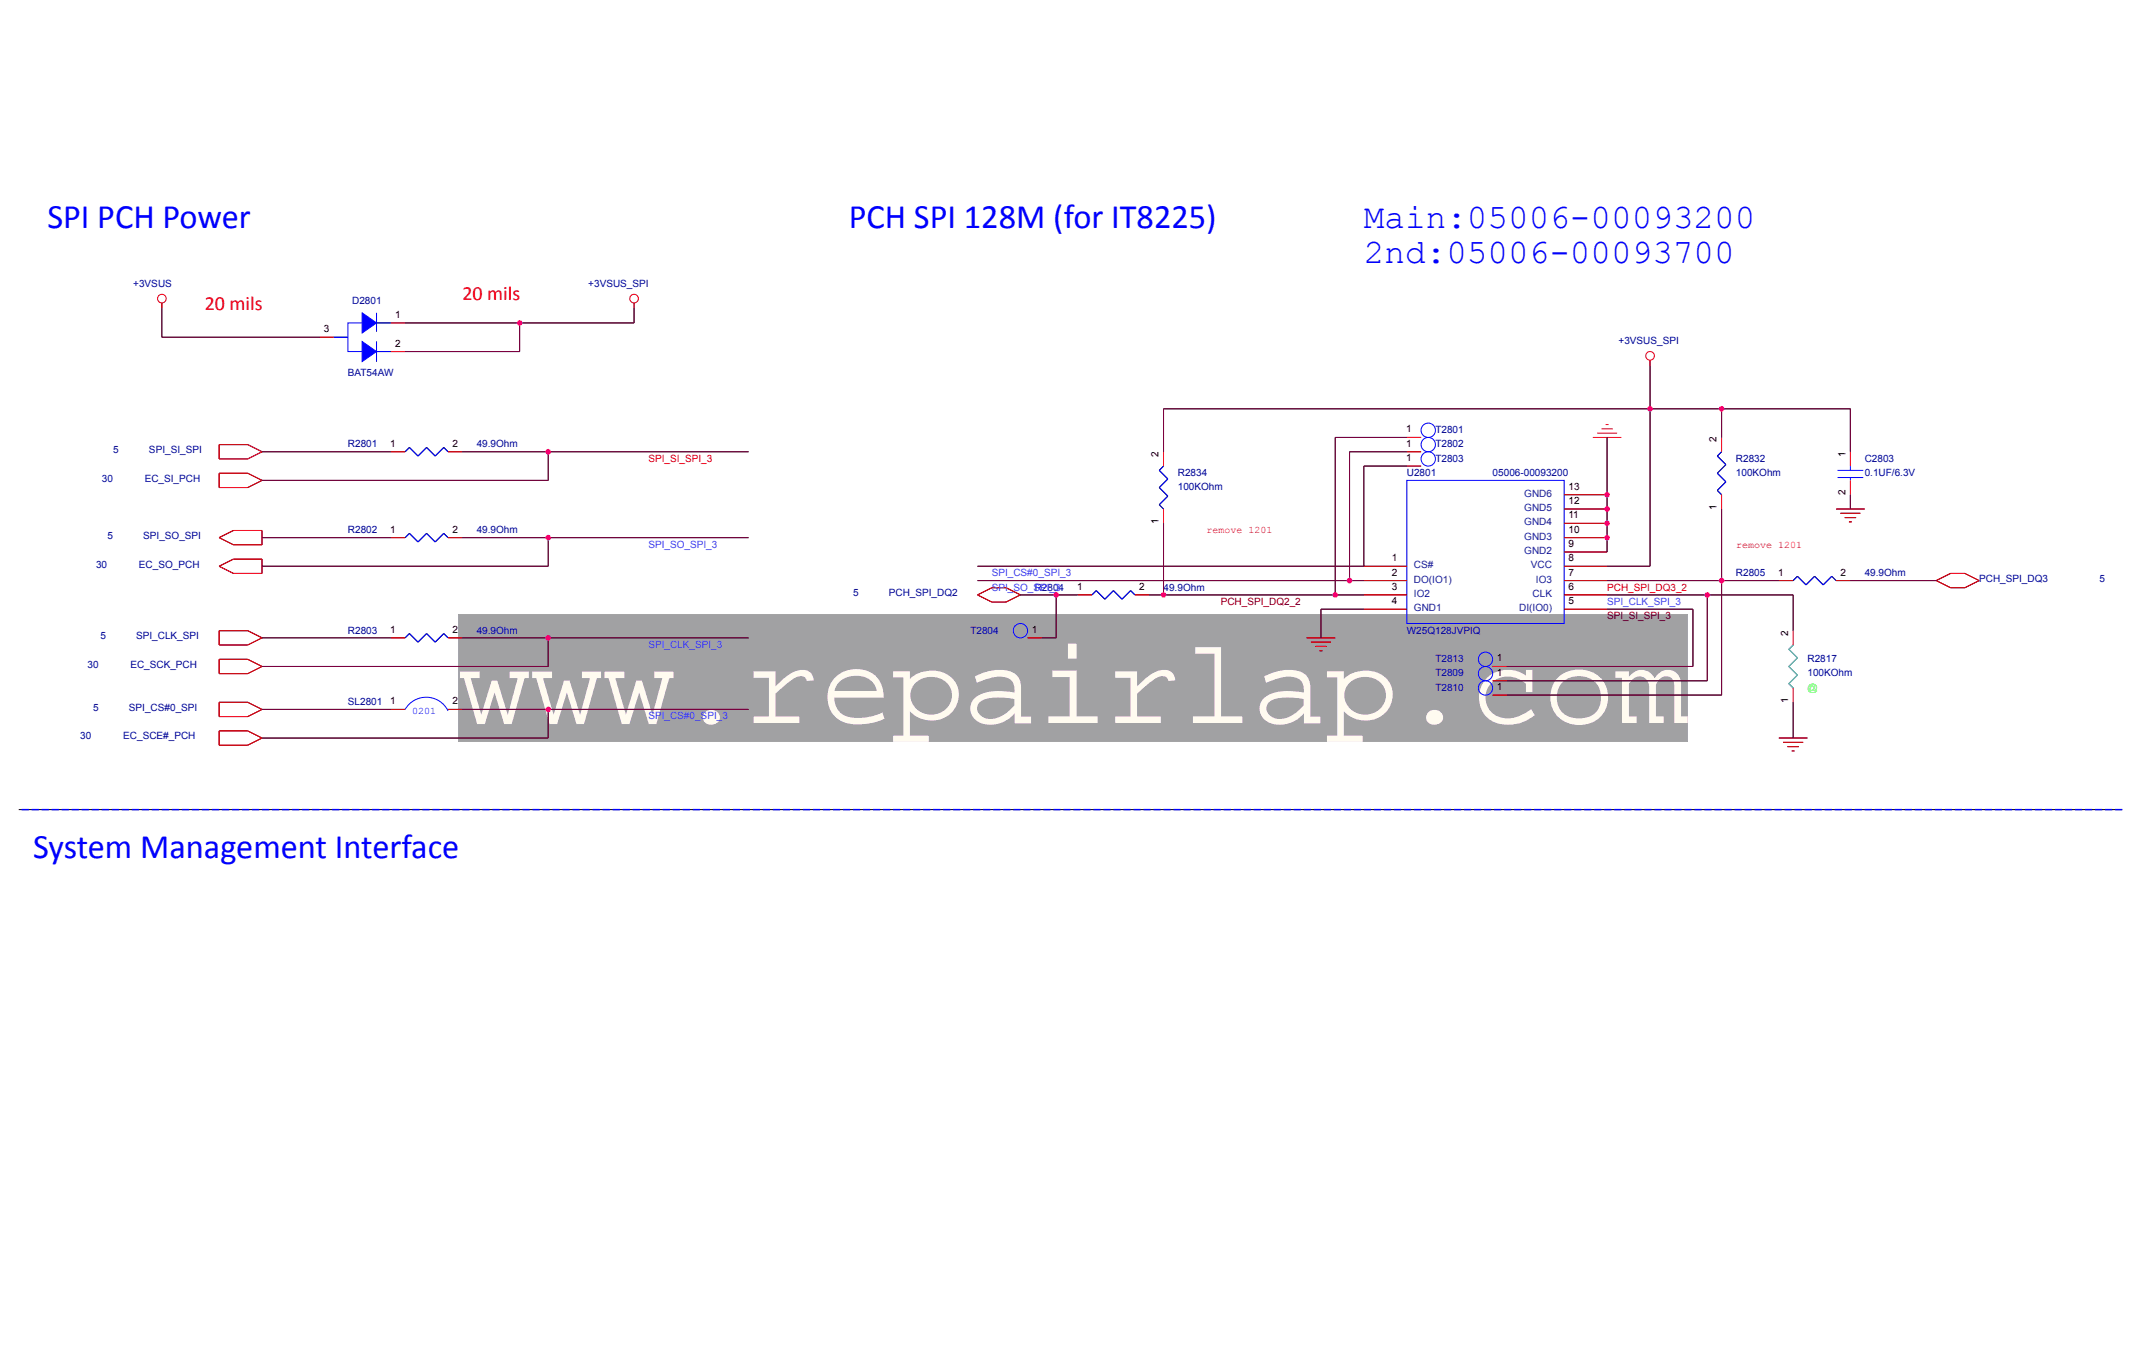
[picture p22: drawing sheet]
<svg xmlns="http://www.w3.org/2000/svg" width="220mm" height="139mm" viewBox="0 0 220 139" stroke-linecap="round" stroke-linejoin="round" font-family="sans-serif">
<defs><g id="words">
<text font-size="12.3" fill="#fffbf0" x="46.9" y="74">www.repairlap.com</text>
<g font-size="3.5" fill="#00f">
<text x="4.9" y="23.4">SPI PCH Power</text>
<text x="86.9" y="23.4">PCH SPI 128M (for IT8225)</text>
<text x="139.7" y="23.4">Main:05006-00093200</text>
<text x="139.7" y="26.9">2nd:05006-00093700</text>
<text x="3.4" y="87.9">System Management Interface</text>
</g>
<g font-size="2.1" fill="#f00">
<text x="21" y="31.7">20 mils</text>
<text x="47.4" y="30.7">20 mils</text>
</g>
<g font-size="1" fill="#0000a0">
<text x="13.7" y="29.4">+3VSUS</text>
<text x="60.3" y="29.4">+3VSUS_SPI</text>
<text x="36.1" y="31.2">D2801</text>
<text x="165.8" y="35.3">+3VSUS_SPI</text>
<text x="35.6" y="38.5">BAT54AW</text>
<text x="11.6" y="46.4">5</text>
<text x="15.3" y="46.4">SPI_SI_SPI</text>
<text x="35.6" y="45.8">R2801</text>
<text x="48.8" y="45.8">49.9Ohm</text>
<text x="147" y="45.8">T2802</text>
<text x="147" y="47.3">T2803</text>
<text x="147" y="44.4">T2801</text>
<text x="177.8" y="47.3">R2832</text>
<text x="191" y="47.3">C2803</text>
<text x="10.4" y="49.3">30</text>
<text x="14.8" y="49.3">EC_SI_PCH</text>
<text x="120.7" y="48.8">R2834</text>
<text x="120.7" y="50.2">100KOhm</text>
<text x="144.1" y="48.8">U2801</text>
<text x="152.9" y="48.8">05006-00093200</text>
<text x="177.8" y="48.8">100KOhm</text>
<text x="191" y="48.8">0.1UF/6.3V</text>
<text x="9.8" y="58.1">30</text>
<text x="11" y="55.2">5</text>
<text x="14.2" y="58.1">EC_SO_PCH</text>
<text x="14.7" y="55.2">SPI_SO_SPI</text>
<text x="35.6" y="54.6">R2802</text>
<text x="48.8" y="54.6">49.9Ohm</text>
<text x="177.8" y="59">R2805</text>
<text x="191" y="59">49.9Ohm</text>
<text x="202.7" y="59.6">PCH_SPI_DQ3</text>
<text x="215.1" y="59.6">5</text>
<text x="10.3" y="65.5">5</text>
<text x="13.9" y="65.5">SPI_CLK_SPI</text>
<text x="35.6" y="64.9">R2803</text>
<text x="48.8" y="64.9">49.9Ohm</text>
<text x="87.4" y="61.1">5</text>
<text x="91" y="61.1">PCH_SPI_DQ2</text>
<text x="99.4" y="64.9">T2804</text>
<text x="106" y="60.5">R2804</text>
<text x="119.2" y="60.5">49.9Ohm</text>
<text x="144.1" y="64.9">W25Q128JVPIQ</text>
<text x="9" y="68.4">30</text>
<text x="13.4" y="68.4">EC_SCK_PCH</text>
<text x="147" y="70.7">T2810</text>
<text x="147" y="69.3">T2809</text>
<text x="147" y="67.8">T2813</text>
<text x="185.1" y="67.8">R2817</text>
<text x="185.1" y="69.3">100KOhm</text>
<text x="8.2" y="75.7">30</text>
<text x="9.5" y="72.8">5</text>
<text x="12.6" y="75.7">EC_SCE#_PCH</text>
<text x="13.2" y="72.8">SPI_CS#0_SPI</text>
<text x="35.6" y="72.2">SL2801</text>
</g>
<g font-size="1">
<text x="33.2" y="34">3</text>
<text x="40.5" y="32.6">1</text>
<text x="40.5" y="35.5">2</text>
<text x="40" y="45.7">1</text>
<text x="46.3" y="45.7">2</text>
<text x="118.7" y="46.8" transform="rotate(-90 118.7 46.8)">2</text>
<text x="144" y="45.7">1</text>
<text x="144" y="47.2">1</text>
<text x="144" y="44.3">1</text>
<text x="175.8" y="45.3" transform="rotate(-90 175.8 45.3)">2</text>
<text x="189" y="46.8" transform="rotate(-90 189 46.8)">1</text>
<text x="118.7" y="53.6" transform="rotate(-90 118.7 53.6)">1</text>
<text x="160.7" y="53.1">11</text>
<text x="160.7" y="51.6">12</text>
<text x="160.7" y="50.1">13</text>
<text x="175.8" y="52.2" transform="rotate(-90 175.8 52.2)">1</text>
<text x="189" y="50.7" transform="rotate(-90 189 50.7)">2</text>
<text x="40" y="54.5">1</text>
<text x="46.3" y="54.5">2</text>
<text x="142.6" y="57.5">1</text>
<text x="142.6" y="58.9">2</text>
<text x="160.7" y="58.9">7</text>
<text x="160.7" y="57.5">8</text>
<text x="160.7" y="56">9</text>
<text x="160.7" y="54.5">10</text>
<text x="182.2" y="58.9">1</text>
<text x="188.5" y="58.9">2</text>
<text x="40" y="64.8">1</text>
<text x="46.3" y="64.8">2</text>
<text x="105.7" y="64.8">1</text>
<text x="110.3" y="60.4">1</text>
<text x="116.7" y="60.4">2</text>
<text x="142.6" y="60.4">3</text>
<text x="142.6" y="61.9">4</text>
<text x="160.7" y="61.9">5</text>
<text x="160.7" y="60.4">6</text>
<text x="183.2" y="65.1" transform="rotate(-90 183.2 65.1)">2</text>
<text x="153.3" y="70.7">1</text>
<text x="153.3" y="69.2">1</text>
<text x="153.3" y="67.7">1</text>
<text x="183.2" y="72" transform="rotate(-90 183.2 72)">1</text>
<text x="40" y="72.1">1</text>
<text x="46.3" y="72.1">2</text>
</g>
<g font-size="1" fill="#f00">
<text x="66.4" y="47.3">SPI_SI_SPI_3</text>
<text x="123.6" y="54.6">remove 1201</text>
<text x="177.8" y="56.1">remove 1201</text>
<text x="164.6" y="60.5">PCH_SPI_DQ3_2</text>
</g>
<g font-size="1" fill="#004080">
<text x="156.1" y="53.8">GND4</text>
<text x="156.1" y="52.3">GND5</text>
<text x="156.1" y="50.9">GND6</text>
<text x="144.8" y="58.2">CS#</text>
<text x="144.8" y="59.7">DO(IO1)</text>
<text x="156.1" y="56.7">GND2</text>
<text x="156.1" y="55.3">GND3</text>
<text x="156.8" y="58.2">VCC</text>
<text x="157.3" y="59.7">IO3</text>
<text x="144.8" y="61.1">IO2</text>
<text x="144.8" y="62.6">GND1</text>
<text x="155.6" y="62.6">DI(IO0)</text>
<text x="157" y="61.1">CLK</text>
</g>
<g font-size="1" fill="#8000ff">
<text x="66.4" y="56.1">SPI_SO_SPI_3</text>
<text x="101.6" y="59">SPI_CS#0_SPI_3</text>
<text x="101.6" y="60.5">SPI_SO_SPI_3</text>
<text x="164.6" y="61.9">SPI_CLK_SPI_3</text>
<text x="66.4" y="66.3">SPI_CLK_SPI_3</text>
<text x="66.4" y="73.7">SPI_CS#0_SPI_3</text>
</g>
<g font-size="1" fill="#800000">
<text x="125" y="61.9">PCH_SPI_DQ2_2</text>
<text x="164.6" y="63.4">SPI_SI_SPI_3</text>
</g>
<text font-size="1" fill="#0f0" x="185.1" y="70.7">@</text>
<text font-size="1" fill="#00f" x="42.2" y="73.2">0201</text>
</g></defs>
<path d="M46.9 62.9h126v13.1h-126z" fill="#a1a1a3" stroke="#a1a1a3" stroke-width=".1"/>
<g fill="none" stroke="#00f" stroke-width=".1">
<path d="M38.6 36h1.4M38.6 32v1.9M41.5 46.3l.4-.5 .9 .9 .9-.9 .9 .9 .9-.9 .4 .5M41.5 55.1l.4-.5 .9 .9 .9-.9 .9 .9 .9-.9 .4 .5M119.2 47.7l-.5 .5 .9 .8-.9 .9 .9 .9-.9 .9 .5 .4M144.1 49.2h16.1v14.6h-16.1zM176.4 46.3l-.5 .4 .9 .9-.9 .9 .9 .8-.9 .9 .5 .5M183.7 59.5l.4-.5 .9 .9 .9-.9 .9 .9 .8-.9 .5 .5M188.2 48.2h2.7M188.2 48.9h2.7M189.5 47.7v.5M189.5 48.9v.3"/>
<path d="M41.5 72.6a2.49 2.49 0 0 1 4.4 .2M45.9 65.3l-.4-.4-.9 .9-.9-.9-.9 .9-.9-.9-.4 .4M111.9 60.9l.4-.4 .9 .9 .9-.9 .8 .9 .9-.9 .5 .4"/>
<circle cx="146.3" cy="47" r=".73"/>
<circle cx="146.3" cy="45.5" r=".73"/>
<circle cx="146.3" cy="44.1" r=".73"/>
<circle cx="104.5" cy="64.6" r=".73"/>
<circle cx="152.2" cy="70.4" r=".73"/>
<circle cx="152.2" cy="69" r=".73"/>
<circle cx="152.2" cy="67.5" r=".73"/>
</g>
<g fill="#000">
<path d="M38.6 32v1.9zM38.6 36h1.4zM41.5 46.3l.4-.5zM40 46.3h1.5zM41.5 55.1l.4-.5zM40 55.1h1.5zM41.9 45.8l.9 .9zM41.9 54.6l.9 .9zM42.8 46.7l.9-.9zM42.8 55.5l.9-.9zM43.7 45.8l.9 .9zM43.7 54.6l.9 .9z"/>
<path d="M44.6 46.7l.9-.9zM44.6 55.5l.9-.9zM45.5 45.8l.4 .5zM45.5 54.6l.4 .5zM45.9 46.3h1.5zM45.9 55.1h1.5zM118.7 48.2l.5-.5zM118.7 49.9l.9-.9zM118.7 51.7l.9-.9zM118.7 51.7l.5 .4zM118.7 48.2l.9 .8zM118.7 49.9l.9 .9z"/>
<path d="M144.1 46.3h1.5zM144.1 47.7h1.5zM144.1 44.8h1.5zM175.9 46.7l.5-.4zM175.9 48.5l.9-.9zM175.9 50.2l.9-.9zM175.9 50.2l.5 .5zM175.9 46.7l.9 .9zM175.9 48.5l.9 .8zM183.7 59.5l.4-.5zM182.2 59.5h1.5zM184.1 59l.9 .9z"/>
<path d="M185 59.9l.9-.9zM185.9 59l.9 .9zM186.8 59.9l.8-.9zM187.6 59l.5 .5zM188.1 59.5h1.4zM41.9 64.9l-.4 .4zM40 65.3h1.5zM40 72.6h1.5zM41.9 64.9l.9 .9zM42.8 65.8l.9-.9zM43.7 64.9l.9 .9zM44.6 65.8l.9-.9z"/>
<path d="M45.5 64.9l.4 .4zM45.9 65.3h1.5zM45.9 72.6h1.5zM105.3 65.3h1.4zM111.9 60.9l.4-.4zM110.4 60.9h1.5zM112.3 60.5l.9 .9zM113.2 61.4l.9-.9zM114.1 60.5l.8 .9zM114.9 61.4l.9-.9zM115.8 60.5l.5 .4zM116.3 60.9h1.4z"/>
<path d="M152.9 71.2h1.5zM152.9 69.7h1.5zM152.9 68.2h1.5zM183.2 66.5l.5-.5zM183.2 68.2l.9-.8zM183.2 70l.9-.9zM183.2 70l.5 .4zM183.2 66.5l.9 .9zM183.2 68.2l.9 .9z"/>
</g>
<g fill="none" stroke="#f00" stroke-width=".1">
<path d="M40 46.3h1.5M40 55.1h1.5M45.9 46.3h1.5M45.9 55.1h1.5M119.2 46.3v1.4M119.2 52.1v1.5M139.7 59.5h4.4M139.7 58h4.4M144.1 46.3h1.5M144.1 47.7h1.5M144.1 44.8h1.5M160.2 55.1h4.4"/>
<path d="M160.2 59.5h4.4M160.2 58h4.4M160.2 56.5h4.4M160.2 53.6h4.4M160.2 52.1h4.4M160.2 50.7h4.4M176.4 44.8v1.5M176.4 50.7v1.4M182.2 59.5h1.5M188.1 59.5h1.4M189.5 46.3v1.4M189.5 49.2v1.5"/>
<path d="M40 65.3h1.5M40 72.6h1.5M45.9 65.3h1.5M45.9 72.6h1.5M105.3 65.3h1.4M110.4 60.9h1.5M116.3 60.9h1.4M139.7 60.9h4.4M139.7 62.4h4.4M152.9 71.2h1.5M152.9 69.7h1.5M152.9 68.2h1.5"/>
<path d="M160.2 60.9h4.4M160.2 62.4h4.4M183.7 64.6v1.4M183.7 70.4v1.5"/>
</g>
<g fill="none" stroke="#000" stroke-width=".1">
<path d="M139.7 58h4.4M139.7 59.5h4.4M160.2 58h4.4M160.2 59.5h4.4M160.2 56.5h4.4M160.2 55.1h4.4M160.2 53.6h4.4M160.2 52.1h4.4M160.2 50.7h4.4M139.7 60.9h4.4M139.7 62.4h4.4M160.2 60.9h4.4"/>
<path d="M160.2 62.4h4.4"/>
</g>
<path d="M183.7 66l-.5 .5 .9 .9-.9 .8 .9 .9-.9 .9 .5 .4" fill="none" stroke="#00ff80" stroke-width=".1"/>
<path d="M37.1 32l1.5 1.1-1.5 1z" fill="#00f"/>
<path d="M37.1 32l1.5 1.1-1.5 1z" fill="none" stroke="#00f" stroke-width=".1"/>
<path d="M37.1 35l1.5 1-1.5 1z" fill="#00f"/>
<path d="M34.2 34.5h1.4M37.1 35l1.5 1-1.5 1zM37.1 33.1h-1.5v2.9h1.5M38.6 33.1h1.4M38.6 35v2" fill="none" stroke="#00f" stroke-width=".1"/>
<g fill="none" stroke="#000" stroke-width=".1">
<path d="M16.6 31.6v2.9h16.1M38.6 35v2M41.5 33.1h23.5M53.2 33.1v2.9h-11.7M169 37.5v20.5h-4.4M22.4 48.5h3M22.4 45.5h3M22.4 49.9h3M22.4 47h3M23.9 55.8h2.9M23.9 58.7h2.9M23.9 54.3h2.9"/>
<path d="M23.9 57.3h2.9M26.8 46.3h13.2M26.8 55.1h13.2M47.4 46.3h29.3M47.4 55.1h29.3M56.2 55.1v2.9h-29.4M56.2 46.3v2.9h-29.4M119.2 53.6v7.3h20.5M119.2 46.3v-4.4h70.3v4.4M144.1 47.7h-4.4v10.3h-39.6M144.1 46.3h-5.9v13.2h-38.1M144.1 44.8h-7.3v16.1"/>
<path d="M164.6 59.5h17.6M164.6 44.8v5.9M176.4 41.9v2.9M176.4 52.1v19.1h-22M188.1 52.1h2.9M188.5 52.6h2.1M189.5 59.5h8.8M22.4 76.3h3M22.4 73.4h3M22.4 74.8h3M22.4 71.9h3M22.4 67.5h3"/>
<path d="M22.4 64.6h3M22.4 69h3M22.4 66h3M26.8 72.6h13.2M26.8 65.3h13.2M47.4 65.3h29.3M47.4 72.6h29.3M56.2 72.6v3h-29.4M56.2 65.3v2.9h-29.4M104.5 60.9h5.9M108.2 60.9v4.4M133.8 65.3h3"/>
<path d="M134.3 65.8h2M139.7 62.4h-4.4v2.9M164.6 60.9h19.1v3.7M164.6 62.4h8.8v5.8h-19M174.9 60.9v8.8h-20.5M182.2 75.6h2.9M182.7 76h2M183.7 71.9v3.7"/>
</g>
<g fill="#000">
<path d="M16.6 31v.6zM32.7 34.5h1.5zM34.2 34.5h1.4zM38.6 33.1h1.4zM40 33.1h1.5zM40 36h1.5zM65 31.6v1.5zM65 31v.6zM169 36.9v.6zM22.4 55.1l1.5-.8zM22.4 58l1.5-.7zM22.4 48.5v1.4z"/>
<path d="M22.4 45.5v1.5zM22.4 55.1l1.5 .7zM22.4 58l1.5 .7zM25.4 49.9l1.4-.7zM25.4 47l1.4-.7zM26.8 54.3v1.5zM26.8 57.3v1.4zM25.4 48.5l1.4 .7zM25.4 45.5l1.4 .8zM138.2 59.5h1.5zM164.6 50.7v1.4zM164.6 52.1v1.5z"/>
<path d="M164.6 53.6v1.5zM164.6 55.1v1.4zM189 53h1.1zM189.5 50.7v1.4zM189.4 53.4h.3zM198.3 59.5l1.5 .7zM198.3 59.5l1.5-.8zM199.8 58.7h1.5zM201.3 58.7l1.4 .8zM22.4 74.8v1.5zM22.4 71.9v1.5zM22.4 67.5v1.5z"/>
<path d="M22.4 64.6v1.4zM25.4 74.8l1.4 .8zM25.4 71.9l1.4 .7zM25.4 69l1.4-.8zM25.4 66l1.4-.7zM25.4 76.3l1.4-.7zM25.4 73.4l1.4-.8zM25.4 67.5l1.4 .7zM25.4 64.6l1.4 .7zM100.1 60.9l1.5-.7zM101.6 60.2h1.5zM100.1 60.9l1.5 .8z"/>
<path d="M103.1 60.2l1.4 .7zM101.6 61.7h1.5zM103.1 61.7l1.4-.8zM106.7 65.3h1.5zM117.7 60.9h1.5zM134.7 66.2h1.2zM135.2 66.6h.3zM183.1 76.5h1.2zM183.5 76.9h.3zM199.8 60.2h1.5zM201.3 60.2l1.4-.7z"/>
</g>
<g fill="none" stroke="#f00" stroke-width=".1">
<path d="M16.6 31v.6M32.7 34.5h1.5M40 33.1h1.5M40 36h1.5M65 31v.6M169 36.9v.6M22.4 58l1.5-.7h2.9v1.4h-2.9zM22.4 55.1l1.5-.8h2.9v1.5h-2.9zM22.4 48.5h3l1.4 .7-1.4 .7h-3zM22.4 45.5h3l1.4 .8-1.4 .7h-3zM163.2 44.8h2.9M163.6 44.4h2.1"/>
<path d="M164 43.9h1.2M164.5 43.5h.3M188.1 52.1h2.9M188.5 52.6h2.1M189 53h1.1M189.4 53.4h.3M198.3 59.5l1.5-.8h1.5l1.4 .8-1.4 .7h-1.5zM22.4 71.9h3l1.4 .7-1.4 .8h-3zM22.4 74.8h3l1.4 .8-1.4 .7h-3zM22.4 64.6h3l1.4 .7-1.4 .7h-3zM22.4 67.5h3l1.4 .7-1.4 .8h-3zM100.1 60.9l1.5-.7h1.5l1.4 .7-1.4 .8h-1.5z"/>
<path d="M133.8 65.3h3M134.3 65.8h2M134.7 66.2h1.2M135.2 66.6h.3M182.2 75.6h2.9M182.7 76h2M183.1 76.5h1.2M183.5 76.9h.3"/>
<circle cx="16.6" cy="30.6" r=".44"/>
<circle cx="65" cy="30.6" r=".44"/>
<circle cx="169" cy="36.4" r=".44"/>
</g>
<g fill="none" stroke="#800040" stroke-width=".1">
<path d="M16.6 31.6v2.9h16.1M53.2 33.1v2.9h-11.7M65 31.6v1.5h-23.5M169 37.5v20.5h-4.4M26.8 46.3h13.2M26.8 55.1h13.2M47.4 46.3h29.3M47.4 55.1h29.3M56.2 55.1v2.9h-29.4M56.2 46.3v2.9h-29.4M100.1 59.5h39.6M119.2 46.3v-4.4h70.3v4.4"/>
<path d="M119.2 53.6v7.3M144.1 47.7h-4.4v10.3h-39.6M144.1 46.3h-5.9v13.2M144.1 44.8h-7.3v16.1M164.6 59.5h17.6M164.6 44.8v11.7M176.4 41.9v2.9M176.4 52.1v19.1h-22M189.5 59.5h8.8M189.5 50.7v1.4M26.8 72.6h13.2M26.8 65.3h13.2"/>
<path d="M47.4 65.3h29.3M47.4 72.6h29.3M56.2 65.3v2.9h-29.4M56.2 72.6v3h-29.4M104.5 60.9h5.9M108.2 60.9v4.4h-1.5M117.7 60.9h22M139.7 62.4h-4.4v2.9M164.6 60.9h19.1v3.7M164.6 62.4h8.8v5.8h-19M174.9 60.9v8.8h-20.5M183.7 71.9v3.7"/>
</g>
<g fill="#f0f">
<circle cx="169" cy="41.9" r=".29"/>
<circle cx="176.4" cy="41.9" r=".29"/>
<circle cx="119.2" cy="60.9" r=".29"/>
<circle cx="138.2" cy="59.5" r=".29"/>
<circle cx="136.8" cy="60.9" r=".29"/>
<circle cx="56.2" cy="55.1" r=".29"/>
<circle cx="56.2" cy="46.3" r=".29"/>
<circle cx="56.2" cy="72.6" r=".29"/>
<circle cx="108.2" cy="60.9" r=".29"/>
<circle cx="53.2" cy="33.1" r=".29"/>
<circle cx="176.4" cy="59.5" r=".29"/>
<circle cx="174.9" cy="60.9" r=".29"/>
<circle cx="164.6" cy="53.6" r=".29"/>
<circle cx="164.6" cy="52.1" r=".29"/>
<circle cx="164.6" cy="55.1" r=".29"/>
<circle cx="56.2" cy="65.3" r=".29"/>
<circle cx="164.6" cy="50.7" r=".29"/>
</g>
<path d="M1.9 82.9h215.5" fill="none" stroke="#000" stroke-width=".1"/>
<path d="M216.7 82.8h.7v.2h-.7zM215.6 82.8h.8v.2h-.8zM214.6 82.8h.7v.2h-.7zM213.6 82.8h.7v.2h-.7zM212.6 82.8h.7v.2h-.7zM211.5 82.8h.8v.2h-.8zM210.5 82.8h.7v.2h-.7zM209.5 82.8h.7v.2h-.7zM208.5 82.8h.7v.2h-.7zM207.4 82.8h.8v.2h-.8zM206.4 82.8h.7v.2h-.7zM205.4 82.8h.7v.2h-.7zM204.3 82.8h.8v.2h-.8zM203.3 82.8h.8v.2h-.8zM202.3 82.8h.7v.2h-.7zM201.3 82.8h.7v.2h-.7zM200.2 82.8h.8v.2h-.8zM199.2 82.8h.8v.2h-.8zM198.2 82.8h.7v.2h-.7zM197.2 82.8h.7v.2h-.7zM196.1 82.8h.8v.2h-.8zM195.1 82.8h.7v.2h-.7zM194.1 82.8h.7v.2h-.7zM193.1 82.8h.7v.2h-.7zM192 82.8h.8v.2h-.8zM191 82.8h.7v.2h-.7zM190 82.8h.7v.2h-.7zM189 82.8h.7v.2h-.7zM187.9 82.8h.8v.2h-.8zM186.9 82.8h.7v.2h-.7zM185.9 82.8h.7v.2h-.7zM184.9 82.8h.7v.2h-.7zM183.8 82.8h.8v.2h-.8zM182.8 82.8h.7v.2h-.7zM181.8 82.8h.7v.2h-.7zM180.7 82.8h.8v.2h-.8zM179.7 82.8h.8v.2h-.8zM178.7 82.8h.7v.2h-.7zM177.7 82.8h.7v.2h-.7zM176.6 82.8h.8v.2h-.8zM175.6 82.8h.8v.2h-.8zM174.6 82.8h.7v.2h-.7zM173.6 82.8h.7v.2h-.7zM172.5 82.8h.8v.2h-.8zM171.5 82.8h.7v.2h-.7zM170.5 82.8h.7v.2h-.7zM169.5 82.8h.7v.2h-.7zM168.4 82.8h.8v.2h-.8zM167.4 82.8h.7v.2h-.7zM166.4 82.8h.7v.2h-.7zM165.4 82.8h.7v.2h-.7zM164.3 82.8h.8v.2h-.8zM163.3 82.8h.7v.2h-.7zM162.3 82.8h.7v.2h-.7zM161.3 82.8h.7v.2h-.7zM160.2 82.8h.8v.2h-.8zM159.2 82.8h.7v.2h-.7zM158.2 82.8h.7v.2h-.7zM157.1 82.8h.8v.2h-.8zM156.1 82.8h.8v.2h-.8zM155.1 82.8h.7v.2h-.7zM154.1 82.8h.7v.2h-.7zM153 82.8h.8v.2h-.8zM152 82.8h.8v.2h-.8zM151 82.8h.7v.2h-.7zM150 82.8h.7v.2h-.7zM148.9 82.8h.8v.2h-.8zM147.9 82.8h.7v.2h-.7zM146.9 82.8h.7v.2h-.7zM145.9 82.8h.7v.2h-.7zM144.8 82.8h.8v.2h-.8zM143.8 82.8h.7v.2h-.7zM142.8 82.8h.7v.2h-.7zM141.8 82.8h.7v.2h-.7zM140.7 82.8h.8v.2h-.8zM139.7 82.8h.7v.2h-.7zM138.7 82.8h.7v.2h-.7zM137.7 82.8h.7v.2h-.7zM136.6 82.8h.8v.2h-.8zM135.6 82.8h.7v.2h-.7zM134.6 82.8h.7v.2h-.7zM133.6 82.8h.7v.2h-.7zM132.5 82.8h.8v.2h-.8zM131.5 82.8h.7v.2h-.7zM130.5 82.8h.7v.2h-.7zM129.4 82.8h.8v.2h-.8zM128.4 82.8h.8v.2h-.8zM127.4 82.8h.7v.2h-.7zM126.4 82.8h.7v.2h-.7zM125.3 82.8h.8v.2h-.8zM124.3 82.8h.7v.2h-.7zM123.3 82.8h.7v.2h-.7zM122.3 82.8h.7v.2h-.7zM121.2 82.8h.8v.2h-.8zM120.2 82.8h.7v.2h-.7zM119.2 82.8h.7v.2h-.7zM118.2 82.8h.7v.2h-.7zM117.1 82.8h.8v.2h-.8zM116.1 82.8h.7v.2h-.7zM115.1 82.8h.7v.2h-.7zM114.1 82.8h.7v.2h-.7zM113 82.8h.8v.2h-.8zM112 82.8h.7v.2h-.7zM111 82.8h.7v.2h-.7zM110 82.8h.7v.2h-.7zM108.9 82.8h.8v.2h-.8zM107.9 82.8h.7v.2h-.7zM106.9 82.8h.7v.2h-.7zM105.8 82.8h.8v.2h-.8zM104.8 82.8h.8v.2h-.8zM103.8 82.8h.7v.2h-.7zM102.8 82.8h.7v.2h-.7zM101.7 82.8h.8v.2h-.8zM100.7 82.8h.8v.2h-.8zM99.7 82.8h.7v.2h-.7zM98.7 82.8h.7v.2h-.7zM97.6 82.8h.8v.2h-.8zM96.6 82.8h.7v.2h-.7zM95.6 82.8h.7v.2h-.7zM94.6 82.8h.7v.2h-.7zM93.5 82.8h.8v.2h-.8zM92.5 82.8h.7v.2h-.7zM91.5 82.8h.7v.2h-.7zM90.5 82.8h.7v.2h-.7zM89.4 82.8h.8v.2h-.8zM88.4 82.8h.7v.2h-.7zM87.4 82.8h.7v.2h-.7zM86.4 82.8h.7v.2h-.7zM85.3 82.8h.8v.2h-.8zM84.3 82.8h.7v.2h-.7zM83.3 82.8h.7v.2h-.7zM82.2 82.8h.8v.2h-.8zM81.2 82.8h.8v.2h-.8zM80.2 82.8h.7v.2h-.7zM79.2 82.8h.7v.2h-.7zM78.1 82.8h.8v.2h-.8zM77.1 82.8h.8v.2h-.8zM76.1 82.8h.7v.2h-.7zM75.1 82.8h.7v.2h-.7zM74 82.8h.8v.2h-.8zM73 82.8h.7v.2h-.7zM72 82.8h.7v.2h-.7zM71 82.8h.7v.2h-.7zM69.9 82.8h.8v.2h-.8zM68.9 82.8h.7v.2h-.7zM67.9 82.8h.7v.2h-.7zM66.9 82.8h.7v.2h-.7zM65.8 82.8h.8v.2h-.8zM64.8 82.8h.7v.2h-.7zM63.8 82.8h.7v.2h-.7zM62.8 82.8h.7v.2h-.7zM61.7 82.8h.8v.2h-.8zM60.7 82.8h.7v.2h-.7zM59.7 82.8h.7v.2h-.7zM58.6 82.8h.8v.2h-.8zM57.6 82.8h.8v.2h-.8zM56.6 82.8h.7v.2h-.7zM55.6 82.8h.7v.2h-.7zM54.5 82.8h.8v.2h-.8zM53.5 82.8h.8v.2h-.8zM52.5 82.8h.7v.2h-.7zM51.5 82.8h.7v.2h-.7zM50.4 82.8h.8v.2h-.8zM49.4 82.8h.7v.2h-.7zM48.4 82.8h.7v.2h-.7zM47.4 82.8h.7v.2h-.7zM46.3 82.8h.8v.2h-.8zM45.3 82.8h.7v.2h-.7zM44.3 82.8h.7v.2h-.7zM43.3 82.8h.7v.2h-.7zM42.2 82.8h.8v.2h-.8zM41.2 82.8h.7v.2h-.7zM40.2 82.8h.7v.2h-.7zM39.2 82.8h.7v.2h-.7zM38.1 82.8h.8v.2h-.8zM37.1 82.8h.7v.2h-.7zM36.1 82.8h.7v.2h-.7zM35.1 82.8h.7v.2h-.7zM34 82.8h.8v.2h-.8zM33 82.8h.7v.2h-.7zM32 82.8h.7v.2h-.7zM30.9 82.8h.8v.2h-.8zM29.9 82.8h.8v.2h-.8zM28.9 82.8h.7v.2h-.7zM27.9 82.8h.7v.2h-.7zM26.8 82.8h.8v.2h-.8zM25.8 82.8h.7v.2h-.7zM24.8 82.8h.7v.2h-.7zM23.8 82.8h.7v.2h-.7zM22.7 82.8h.8v.2h-.8zM21.7 82.8h.7v.2h-.7zM20.7 82.8h.7v.2h-.7zM19.7 82.8h.7v.2h-.7zM18.6 82.8h.8v.2h-.8zM17.6 82.8h.7v.2h-.7zM16.6 82.8h.7v.2h-.7zM15.6 82.8h.7v.2h-.7zM14.5 82.8h.8v.2h-.8zM13.5 82.8h.7v.2h-.7zM12.5 82.8h.7v.2h-.7zM11.5 82.8h.7v.2h-.7zM10.4 82.8h.8v.2h-.8zM9.4 82.8h.7v.2h-.7zM8.4 82.8h.7v.2h-.7zM7.3 82.8h.8v.2h-.8zM6.3 82.8h.8v.2h-.8zM5.3 82.8h.7v.2h-.7zM4.3 82.8h.7v.2h-.7zM3.2 82.8h.8v.2h-.8zM2.2 82.8h.7v.2h-.7z" fill="#00f"/>
<use href="#words"/>
</svg>
